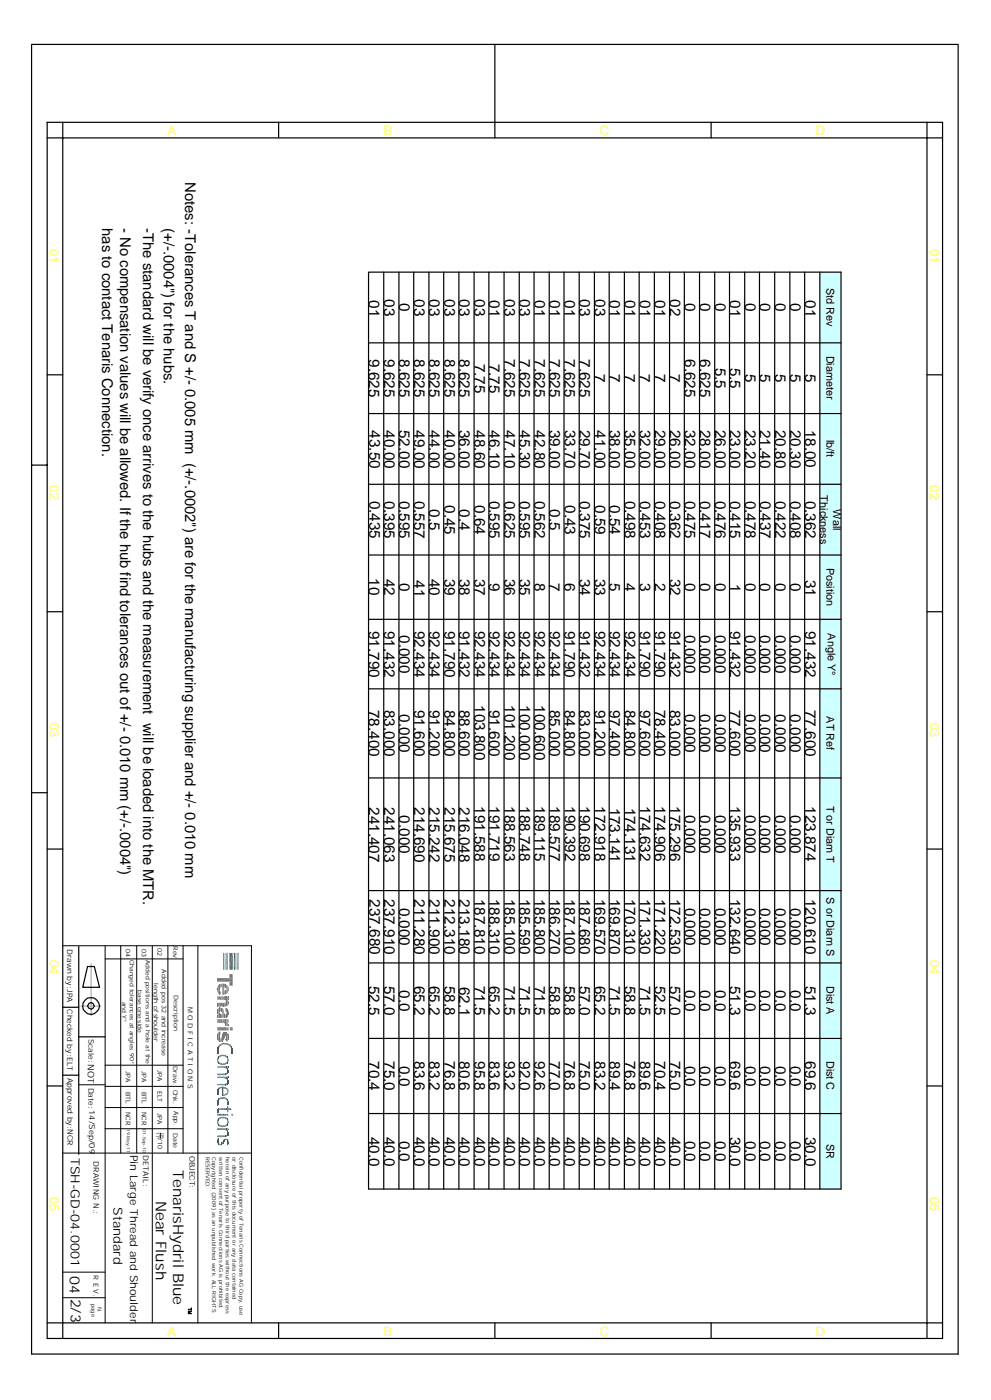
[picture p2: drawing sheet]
<svg xmlns="http://www.w3.org/2000/svg" width="210mm" height="297mm" viewBox="0 0 210 297" stroke-linecap="round" stroke-linejoin="round" font-family="sans-serif">
<defs><g id="words">
<g font-size="3.2">
<text x="78.1" y="63.6" transform="rotate(90 78.1 63.6)">01</text>
<text x="81.4" y="63.4" transform="rotate(90 81.4 63.4)">03</text>
<text x="84.6" y="64.3" transform="rotate(90 84.6 64.3)">0</text>
<text x="87.7" y="63.4" transform="rotate(90 87.7 63.4)">03</text>
<text x="90.9" y="63.4" transform="rotate(90 90.9 63.4)">03</text>
<text x="94.1" y="63.4" transform="rotate(90 94.1 63.4)">03</text>
<text x="97.3" y="63.4" transform="rotate(90 97.3 63.4)">03</text>
<text x="100.5" y="63.4" transform="rotate(90 100.5 63.4)">03</text>
<text x="103.6" y="63.6" transform="rotate(90 103.6 63.6)">01</text>
<text x="106.8" y="63.4" transform="rotate(90 106.8 63.4)">03</text>
<text x="110.1" y="63.4" transform="rotate(90 110.1 63.4)">03</text>
<text x="113.2" y="63.6" transform="rotate(90 113.2 63.6)">01</text>
<text x="116.4" y="63.6" transform="rotate(90 116.4 63.6)">01</text>
<text x="119.5" y="63.6" transform="rotate(90 119.5 63.6)">01</text>
<text x="122.8" y="63.4" transform="rotate(90 122.8 63.4)">03</text>
<text x="126" y="63.4" transform="rotate(90 126 63.4)">03</text>
<text x="129.1" y="63.6" transform="rotate(90 129.1 63.6)">01</text>
<text x="132.3" y="63.6" transform="rotate(90 132.3 63.6)">01</text>
<text x="135.6" y="63.6" transform="rotate(90 135.6 63.6)">01</text>
<text x="138.7" y="63.6" transform="rotate(90 138.7 63.6)">01</text>
<text x="141.9" y="63.4" transform="rotate(90 141.9 63.4)">02</text>
<text x="145" y="64.3" transform="rotate(90 145 64.3)">0</text>
<text x="148.3" y="64.3" transform="rotate(90 148.3 64.3)">0</text>
<text x="151.5" y="64.3" transform="rotate(90 151.5 64.3)">0</text>
<text x="154.6" y="63.6" transform="rotate(90 154.6 63.6)">01</text>
<text x="157.8" y="64.3" transform="rotate(90 157.8 64.3)">0</text>
<text x="161" y="64.3" transform="rotate(90 161 64.3)">0</text>
<text x="164.2" y="64.3" transform="rotate(90 164.2 64.3)">0</text>
<text x="167.4" y="64.3" transform="rotate(90 167.4 64.3)">0</text>
<text x="170.5" y="63.6" transform="rotate(90 170.5 63.6)">01</text>
<text x="78.1" y="76.1" transform="rotate(90 78.1 76.1)">9.625</text>
<text x="81.4" y="76.1" transform="rotate(90 81.4 76.1)">9.625</text>
<text x="84.6" y="76.1" transform="rotate(90 84.6 76.1)">8.625</text>
<text x="87.7" y="76.1" transform="rotate(90 87.7 76.1)">8.625</text>
<text x="90.9" y="76.1" transform="rotate(90 90.9 76.1)">8.625</text>
<text x="94.1" y="76.1" transform="rotate(90 94.1 76.1)">8.625</text>
<text x="97.3" y="76.1" transform="rotate(90 97.3 76.1)">8.625</text>
<text x="100.5" y="77.1" transform="rotate(90 100.5 77.1)">7.75</text>
<text x="103.6" y="77.1" transform="rotate(90 103.6 77.1)">7.75</text>
<text x="106.8" y="76.1" transform="rotate(90 106.8 76.1)">7.625</text>
<text x="110.1" y="76.1" transform="rotate(90 110.1 76.1)">7.625</text>
<text x="113.2" y="76.1" transform="rotate(90 113.2 76.1)">7.625</text>
<text x="116.4" y="76.1" transform="rotate(90 116.4 76.1)">7.625</text>
<text x="119.5" y="76.1" transform="rotate(90 119.5 76.1)">7.625</text>
<text x="122.8" y="76.1" transform="rotate(90 122.8 76.1)">7.625</text>
<text x="145" y="76.1" transform="rotate(90 145 76.1)">6.625</text>
<text x="148.3" y="76.1" transform="rotate(90 148.3 76.1)">6.625</text>
<text x="151.5" y="77.9" transform="rotate(90 151.5 77.9)">5.5</text>
<text x="154.6" y="77.9" transform="rotate(90 154.6 77.9)">5.5</text>
<text x="125.9" y="79.3" transform="rotate(90 125.9 79.3)">7</text>
<text x="129.1" y="79.3" transform="rotate(90 129.1 79.3)">7</text>
<text x="132.2" y="79.3" transform="rotate(90 132.2 79.3)">7</text>
<text x="135.5" y="79.3" transform="rotate(90 135.5 79.3)">7</text>
<text x="138.7" y="79.3" transform="rotate(90 138.7 79.3)">7</text>
<text x="141.8" y="79.3" transform="rotate(90 141.8 79.3)">7</text>
<text x="157.8" y="79.3" transform="rotate(90 157.8 79.3)">5</text>
<text x="161" y="79.3" transform="rotate(90 161 79.3)">5</text>
<text x="164.2" y="79.3" transform="rotate(90 164.2 79.3)">5</text>
<text x="167.4" y="79.3" transform="rotate(90 167.4 79.3)">5</text>
<text x="170.5" y="79.3" transform="rotate(90 170.5 79.3)">5</text>
<text x="78.2" y="91.2" transform="rotate(90 78.2 91.2)">43.50</text>
<text x="81.4" y="91.2" transform="rotate(90 81.4 91.2)">40.00</text>
<text x="84.6" y="91.1" transform="rotate(90 84.6 91.1)">52.00</text>
<text x="87.7" y="91.2" transform="rotate(90 87.7 91.2)">49.00</text>
<text x="90.9" y="91.2" transform="rotate(90 90.9 91.2)">44.00</text>
<text x="94.1" y="91.2" transform="rotate(90 94.1 91.2)">40.00</text>
<text x="97.3" y="91.1" transform="rotate(90 97.3 91.1)">36.00</text>
<text x="100.5" y="91.2" transform="rotate(90 100.5 91.2)">48.60</text>
<text x="103.6" y="91.2" transform="rotate(90 103.6 91.2)">46.10</text>
<text x="106.8" y="91.2" transform="rotate(90 106.8 91.2)">47.10</text>
<text x="110.1" y="91.2" transform="rotate(90 110.1 91.2)">45.30</text>
<text x="113.2" y="91.2" transform="rotate(90 113.2 91.2)">42.80</text>
<text x="116.4" y="91.1" transform="rotate(90 116.4 91.1)">39.00</text>
<text x="119.6" y="91.1" transform="rotate(90 119.6 91.1)">33.70</text>
<text x="122.8" y="91.1" transform="rotate(90 122.8 91.1)">29.70</text>
<text x="126" y="91.2" transform="rotate(90 126 91.2)">41.00</text>
<text x="129.1" y="91.1" transform="rotate(90 129.1 91.1)">38.00</text>
<text x="132.3" y="91.1" transform="rotate(90 132.3 91.1)">35.00</text>
<text x="135.6" y="91.1" transform="rotate(90 135.6 91.1)">32.00</text>
<text x="138.7" y="91.1" transform="rotate(90 138.7 91.1)">29.00</text>
<text x="141.9" y="91.1" transform="rotate(90 141.9 91.1)">26.00</text>
<text x="145" y="91.1" transform="rotate(90 145 91.1)">32.00</text>
<text x="148.3" y="91.1" transform="rotate(90 148.3 91.1)">28.00</text>
<text x="151.5" y="91.1" transform="rotate(90 151.5 91.1)">26.00</text>
<text x="154.6" y="91.1" transform="rotate(90 154.6 91.1)">23.00</text>
<text x="157.8" y="91.1" transform="rotate(90 157.8 91.1)">23.20</text>
<text x="161" y="91.1" transform="rotate(90 161 91.1)">21.40</text>
<text x="164.2" y="91.1" transform="rotate(90 164.2 91.1)">20.80</text>
<text x="167.4" y="91.1" transform="rotate(90 167.4 91.1)">20.30</text>
<text x="170.5" y="91" transform="rotate(90 170.5 91)">18.00</text>
<text x="78.2" y="106.1" transform="rotate(90 78.2 106.1)">0.435</text>
<text x="81.4" y="106.1" transform="rotate(90 81.4 106.1)">0.395</text>
<text x="84.6" y="106.1" transform="rotate(90 84.6 106.1)">0.595</text>
<text x="87.7" y="106.1" transform="rotate(90 87.7 106.1)">0.557</text>
<text x="90.9" y="107.9" transform="rotate(90 90.9 107.9)">0.5</text>
<text x="94.1" y="107" transform="rotate(90 94.1 107)">0.45</text>
<text x="97.3" y="107.9" transform="rotate(90 97.3 107.9)">0.4</text>
<text x="100.5" y="107" transform="rotate(90 100.5 107)">0.64</text>
<text x="103.6" y="106.1" transform="rotate(90 103.6 106.1)">0.595</text>
<text x="106.8" y="106.1" transform="rotate(90 106.8 106.1)">0.625</text>
<text x="110.1" y="106.1" transform="rotate(90 110.1 106.1)">0.595</text>
<text x="113.2" y="106.1" transform="rotate(90 113.2 106.1)">0.562</text>
<text x="116.4" y="107.9" transform="rotate(90 116.4 107.9)">0.5</text>
<text x="119.6" y="107" transform="rotate(90 119.6 107)">0.43</text>
<text x="122.8" y="106.1" transform="rotate(90 122.8 106.1)">0.375</text>
<text x="126" y="107" transform="rotate(90 126 107)">0.59</text>
<text x="129.1" y="107" transform="rotate(90 129.1 107)">0.54</text>
<text x="132.3" y="106.1" transform="rotate(90 132.3 106.1)">0.498</text>
<text x="135.6" y="106.1" transform="rotate(90 135.6 106.1)">0.453</text>
<text x="138.7" y="106.1" transform="rotate(90 138.7 106.1)">0.408</text>
<text x="141.9" y="106.1" transform="rotate(90 141.9 106.1)">0.362</text>
<text x="145" y="106.1" transform="rotate(90 145 106.1)">0.475</text>
<text x="148.3" y="106.1" transform="rotate(90 148.3 106.1)">0.417</text>
<text x="151.5" y="106.1" transform="rotate(90 151.5 106.1)">0.476</text>
<text x="154.6" y="106.1" transform="rotate(90 154.6 106.1)">0.415</text>
<text x="157.8" y="106.1" transform="rotate(90 157.8 106.1)">0.478</text>
<text x="161" y="106.1" transform="rotate(90 161 106.1)">0.437</text>
<text x="164.2" y="106.1" transform="rotate(90 164.2 106.1)">0.422</text>
<text x="167.4" y="106.1" transform="rotate(90 167.4 106.1)">0.408</text>
<text x="170.5" y="106.1" transform="rotate(90 170.5 106.1)">0.362</text>
<text x="78.1" y="122.5" transform="rotate(90 78.1 122.5)">10</text>
<text x="81.4" y="122.7" transform="rotate(90 81.4 122.7)">42</text>
<text x="84.6" y="123.5" transform="rotate(90 84.6 123.5)">0</text>
<text x="87.7" y="123" transform="rotate(90 87.7 123)">41</text>
<text x="90.9" y="122.7" transform="rotate(90 90.9 122.7)">40</text>
<text x="94.1" y="122.7" transform="rotate(90 94.1 122.7)">39</text>
<text x="97.3" y="122.7" transform="rotate(90 97.3 122.7)">38</text>
<text x="100.5" y="122.7" transform="rotate(90 100.5 122.7)">37</text>
<text x="103.6" y="123.5" transform="rotate(90 103.6 123.5)">9</text>
<text x="106.8" y="122.7" transform="rotate(90 106.8 122.7)">36</text>
<text x="110.1" y="122.7" transform="rotate(90 110.1 122.7)">35</text>
<text x="113.2" y="123.5" transform="rotate(90 113.2 123.5)">8</text>
<text x="116.3" y="123.5" transform="rotate(90 116.3 123.5)">7</text>
<text x="119.5" y="123.5" transform="rotate(90 119.5 123.5)">6</text>
<text x="122.8" y="122.7" transform="rotate(90 122.8 122.7)">34</text>
<text x="126" y="122.7" transform="rotate(90 126 122.7)">33</text>
<text x="129.1" y="123.5" transform="rotate(90 129.1 123.5)">5</text>
<text x="132.2" y="123.6" transform="rotate(90 132.2 123.6)">4</text>
<text x="135.6" y="123.5" transform="rotate(90 135.6 123.5)">3</text>
<text x="138.7" y="123.6" transform="rotate(90 138.7 123.6)">2</text>
<text x="141.9" y="122.7" transform="rotate(90 141.9 122.7)">32</text>
<text x="145" y="123.5" transform="rotate(90 145 123.5)">0</text>
<text x="148.3" y="123.5" transform="rotate(90 148.3 123.5)">0</text>
<text x="151.5" y="123.5" transform="rotate(90 151.5 123.5)">0</text>
<text x="154.6" y="123.7" transform="rotate(90 154.6 123.7)">1</text>
<text x="157.8" y="123.5" transform="rotate(90 157.8 123.5)">0</text>
<text x="161" y="123.5" transform="rotate(90 161 123.5)">0</text>
<text x="164.2" y="123.5" transform="rotate(90 164.2 123.5)">0</text>
<text x="167.4" y="123.5" transform="rotate(90 167.4 123.5)">0</text>
<text x="170.5" y="122.9" transform="rotate(90 170.5 122.9)">31</text>
<text x="78.1" y="133.7" transform="rotate(90 78.1 133.7)">91.790</text>
<text x="81.4" y="133.7" transform="rotate(90 81.4 133.7)">91.432</text>
<text x="84.6" y="134.6" transform="rotate(90 84.6 134.6)">0.000</text>
<text x="87.7" y="133.7" transform="rotate(90 87.7 133.7)">92.434</text>
<text x="90.9" y="133.7" transform="rotate(90 90.9 133.7)">92.434</text>
<text x="94.1" y="133.7" transform="rotate(90 94.1 133.7)">91.790</text>
<text x="97.3" y="133.7" transform="rotate(90 97.3 133.7)">91.432</text>
<text x="100.5" y="133.7" transform="rotate(90 100.5 133.7)">92.434</text>
<text x="103.6" y="133.7" transform="rotate(90 103.6 133.7)">92.434</text>
<text x="106.8" y="133.7" transform="rotate(90 106.8 133.7)">92.434</text>
<text x="110.1" y="133.7" transform="rotate(90 110.1 133.7)">92.434</text>
<text x="113.2" y="133.7" transform="rotate(90 113.2 133.7)">92.434</text>
<text x="116.4" y="133.7" transform="rotate(90 116.4 133.7)">92.434</text>
<text x="119.5" y="133.7" transform="rotate(90 119.5 133.7)">91.790</text>
<text x="122.8" y="133.7" transform="rotate(90 122.8 133.7)">91.432</text>
<text x="126" y="133.7" transform="rotate(90 126 133.7)">92.434</text>
<text x="129.1" y="133.7" transform="rotate(90 129.1 133.7)">92.434</text>
<text x="132.3" y="133.7" transform="rotate(90 132.3 133.7)">92.434</text>
<text x="135.6" y="133.7" transform="rotate(90 135.6 133.7)">91.790</text>
<text x="138.7" y="133.7" transform="rotate(90 138.7 133.7)">91.790</text>
<text x="141.9" y="133.7" transform="rotate(90 141.9 133.7)">91.432</text>
<text x="145" y="134.6" transform="rotate(90 145 134.6)">0.000</text>
<text x="148.3" y="134.6" transform="rotate(90 148.3 134.6)">0.000</text>
<text x="151.5" y="134.6" transform="rotate(90 151.5 134.6)">0.000</text>
<text x="154.6" y="133.7" transform="rotate(90 154.6 133.7)">91.432</text>
<text x="157.8" y="134.6" transform="rotate(90 157.8 134.6)">0.000</text>
<text x="161" y="134.6" transform="rotate(90 161 134.6)">0.000</text>
<text x="164.2" y="134.6" transform="rotate(90 164.2 134.6)">0.000</text>
<text x="167.4" y="134.6" transform="rotate(90 167.4 134.6)">0.000</text>
<text x="170.5" y="133.7" transform="rotate(90 170.5 133.7)">91.432</text>
<text x="100.5" y="149.5" transform="rotate(90 100.5 149.5)">103.800</text>
<text x="106.8" y="149.5" transform="rotate(90 106.8 149.5)">101.200</text>
<text x="110.1" y="149.5" transform="rotate(90 110.1 149.5)">100.000</text>
<text x="113.2" y="149.5" transform="rotate(90 113.2 149.5)">100.600</text>
<text x="78.1" y="150.5" transform="rotate(90 78.1 150.5)">78.400</text>
<text x="81.4" y="150.5" transform="rotate(90 81.4 150.5)">83.000</text>
<text x="84.6" y="151.4" transform="rotate(90 84.6 151.4)">0.000</text>
<text x="87.7" y="150.5" transform="rotate(90 87.7 150.5)">91.600</text>
<text x="90.9" y="150.5" transform="rotate(90 90.9 150.5)">91.200</text>
<text x="94.1" y="150.5" transform="rotate(90 94.1 150.5)">84.800</text>
<text x="97.3" y="150.5" transform="rotate(90 97.3 150.5)">88.600</text>
<text x="103.6" y="150.5" transform="rotate(90 103.6 150.5)">91.600</text>
<text x="116.4" y="150.5" transform="rotate(90 116.4 150.5)">85.000</text>
<text x="119.5" y="150.5" transform="rotate(90 119.5 150.5)">84.800</text>
<text x="122.8" y="150.5" transform="rotate(90 122.8 150.5)">83.000</text>
<text x="126" y="150.5" transform="rotate(90 126 150.5)">91.200</text>
<text x="129.1" y="150.5" transform="rotate(90 129.1 150.5)">97.400</text>
<text x="132.3" y="150.5" transform="rotate(90 132.3 150.5)">84.800</text>
<text x="135.6" y="150.5" transform="rotate(90 135.6 150.5)">97.600</text>
<text x="138.7" y="150.5" transform="rotate(90 138.7 150.5)">78.400</text>
<text x="141.9" y="150.5" transform="rotate(90 141.9 150.5)">83.000</text>
<text x="145" y="151.4" transform="rotate(90 145 151.4)">0.000</text>
<text x="148.3" y="151.4" transform="rotate(90 148.3 151.4)">0.000</text>
<text x="151.5" y="151.4" transform="rotate(90 151.5 151.4)">0.000</text>
<text x="154.6" y="150.5" transform="rotate(90 154.6 150.5)">77.600</text>
<text x="157.8" y="151.4" transform="rotate(90 157.8 151.4)">0.000</text>
<text x="161" y="151.4" transform="rotate(90 161 151.4)">0.000</text>
<text x="164.2" y="151.4" transform="rotate(90 164.2 151.4)">0.000</text>
<text x="167.4" y="151.4" transform="rotate(90 167.4 151.4)">0.000</text>
<text x="170.5" y="150.5" transform="rotate(90 170.5 150.5)">77.600</text>
<text x="78.1" y="171" transform="rotate(90 78.1 171)">241.407</text>
<text x="81.4" y="171" transform="rotate(90 81.4 171)">241.063</text>
<text x="84.6" y="172.8" transform="rotate(90 84.6 172.8)">0.000</text>
<text x="87.7" y="171" transform="rotate(90 87.7 171)">214.690</text>
<text x="90.9" y="171" transform="rotate(90 90.9 171)">215.242</text>
<text x="94.1" y="171" transform="rotate(90 94.1 171)">215.675</text>
<text x="97.3" y="171" transform="rotate(90 97.3 171)">216.048</text>
<text x="100.5" y="170.9" transform="rotate(90 100.5 170.9)">191.588</text>
<text x="103.6" y="170.9" transform="rotate(90 103.6 170.9)">191.719</text>
<text x="106.8" y="170.9" transform="rotate(90 106.8 170.9)">188.563</text>
<text x="110.1" y="170.9" transform="rotate(90 110.1 170.9)">188.748</text>
<text x="113.2" y="170.9" transform="rotate(90 113.2 170.9)">189.115</text>
<text x="116.4" y="170.9" transform="rotate(90 116.4 170.9)">189.577</text>
<text x="119.6" y="170.9" transform="rotate(90 119.6 170.9)">190.392</text>
<text x="122.8" y="170.9" transform="rotate(90 122.8 170.9)">190.698</text>
<text x="126" y="170.9" transform="rotate(90 126 170.9)">172.918</text>
<text x="129.1" y="171.1" transform="rotate(90 129.1 171.1)">173.141</text>
<text x="132.3" y="171.1" transform="rotate(90 132.3 171.1)">174.131</text>
<text x="135.6" y="170.9" transform="rotate(90 135.6 170.9)">174.632</text>
<text x="138.7" y="170.9" transform="rotate(90 138.7 170.9)">174.906</text>
<text x="141.9" y="170.9" transform="rotate(90 141.9 170.9)">175.296</text>
<text x="145" y="172.8" transform="rotate(90 145 172.8)">0.000</text>
<text x="148.3" y="172.8" transform="rotate(90 148.3 172.8)">0.000</text>
<text x="151.5" y="172.8" transform="rotate(90 151.5 172.8)">0.000</text>
<text x="154.6" y="170.9" transform="rotate(90 154.6 170.9)">135.933</text>
<text x="157.8" y="172.8" transform="rotate(90 157.8 172.8)">0.000</text>
<text x="161" y="172.8" transform="rotate(90 161 172.8)">0.000</text>
<text x="164.2" y="172.8" transform="rotate(90 164.2 172.8)">0.000</text>
<text x="167.4" y="172.8" transform="rotate(90 167.4 172.8)">0.000</text>
<text x="170.5" y="170.9" transform="rotate(90 170.5 170.9)">123.874</text>
<text x="78.2" y="190.6" transform="rotate(90 78.2 190.6)">237.680</text>
<text x="81.4" y="190.6" transform="rotate(90 81.4 190.6)">237.910</text>
<text x="87.7" y="190.6" transform="rotate(90 87.7 190.6)">211.280</text>
<text x="90.9" y="190.6" transform="rotate(90 90.9 190.6)">211.900</text>
<text x="94.1" y="190.6" transform="rotate(90 94.1 190.6)">212.310</text>
<text x="97.3" y="190.6" transform="rotate(90 97.3 190.6)">213.180</text>
<text x="100.5" y="190.5" transform="rotate(90 100.5 190.5)">187.810</text>
<text x="103.6" y="190.5" transform="rotate(90 103.6 190.5)">188.310</text>
<text x="106.8" y="190.5" transform="rotate(90 106.8 190.5)">185.100</text>
<text x="110.1" y="190.5" transform="rotate(90 110.1 190.5)">185.590</text>
<text x="113.2" y="190.5" transform="rotate(90 113.2 190.5)">185.800</text>
<text x="116.4" y="190.5" transform="rotate(90 116.4 190.5)">186.270</text>
<text x="119.5" y="190.5" transform="rotate(90 119.5 190.5)">187.100</text>
<text x="122.8" y="190.5" transform="rotate(90 122.8 190.5)">187.680</text>
<text x="126" y="190.5" transform="rotate(90 126 190.5)">169.570</text>
<text x="129.1" y="190.5" transform="rotate(90 129.1 190.5)">169.870</text>
<text x="132.3" y="190.5" transform="rotate(90 132.3 190.5)">170.310</text>
<text x="135.6" y="190.5" transform="rotate(90 135.6 190.5)">171.330</text>
<text x="138.7" y="190.5" transform="rotate(90 138.7 190.5)">171.220</text>
<text x="141.9" y="190.5" transform="rotate(90 141.9 190.5)">172.530</text>
<text x="154.6" y="190.5" transform="rotate(90 154.6 190.5)">132.640</text>
<text x="170.5" y="190.5" transform="rotate(90 170.5 190.5)">120.610</text>
<text x="84.6" y="192.4" transform="rotate(90 84.6 192.4)">0.000</text>
<text x="145" y="192.4" transform="rotate(90 145 192.4)">0.000</text>
<text x="148.3" y="192.4" transform="rotate(90 148.3 192.4)">0.000</text>
<text x="151.5" y="192.4" transform="rotate(90 151.5 192.4)">0.000</text>
<text x="157.8" y="192.4" transform="rotate(90 157.8 192.4)">0.000</text>
<text x="161" y="192.4" transform="rotate(90 161 192.4)">0.000</text>
<text x="164.2" y="192.4" transform="rotate(90 164.2 192.4)">0.000</text>
<text x="167.4" y="192.4" transform="rotate(90 167.4 192.4)">0.000</text>
<text x="78.1" y="208.9" transform="rotate(90 78.1 208.9)">52.5</text>
<text x="81.4" y="208.9" transform="rotate(90 81.4 208.9)">57.0</text>
<text x="84.6" y="209.8" transform="rotate(90 84.6 209.8)">0.0</text>
<text x="87.7" y="208.9" transform="rotate(90 87.7 208.9)">65.2</text>
<text x="90.9" y="208.9" transform="rotate(90 90.9 208.9)">65.2</text>
<text x="94.1" y="208.9" transform="rotate(90 94.1 208.9)">58.8</text>
<text x="97.3" y="209.1" transform="rotate(90 97.3 209.1)">62.1</text>
<text x="100.5" y="208.9" transform="rotate(90 100.5 208.9)">71.5</text>
<text x="103.6" y="208.9" transform="rotate(90 103.6 208.9)">65.2</text>
<text x="106.8" y="208.9" transform="rotate(90 106.8 208.9)">71.5</text>
<text x="110.1" y="208.9" transform="rotate(90 110.1 208.9)">71.5</text>
<text x="113.2" y="208.9" transform="rotate(90 113.2 208.9)">71.5</text>
<text x="116.4" y="208.9" transform="rotate(90 116.4 208.9)">58.8</text>
<text x="119.5" y="208.9" transform="rotate(90 119.5 208.9)">58.8</text>
<text x="122.8" y="208.9" transform="rotate(90 122.8 208.9)">57.0</text>
<text x="126" y="208.9" transform="rotate(90 126 208.9)">65.2</text>
<text x="129.1" y="208.9" transform="rotate(90 129.1 208.9)">71.5</text>
<text x="132.3" y="208.9" transform="rotate(90 132.3 208.9)">58.8</text>
<text x="135.6" y="208.9" transform="rotate(90 135.6 208.9)">71.5</text>
<text x="138.7" y="208.9" transform="rotate(90 138.7 208.9)">52.5</text>
<text x="141.9" y="208.9" transform="rotate(90 141.9 208.9)">57.0</text>
<text x="145" y="209.8" transform="rotate(90 145 209.8)">0.0</text>
<text x="148.3" y="209.8" transform="rotate(90 148.3 209.8)">0.0</text>
<text x="151.5" y="209.8" transform="rotate(90 151.5 209.8)">0.0</text>
<text x="154.6" y="208.9" transform="rotate(90 154.6 208.9)">51.3</text>
<text x="157.8" y="209.8" transform="rotate(90 157.8 209.8)">0.0</text>
<text x="161" y="209.8" transform="rotate(90 161 209.8)">0.0</text>
<text x="164.2" y="209.8" transform="rotate(90 164.2 209.8)">0.0</text>
<text x="167.4" y="209.8" transform="rotate(90 167.4 209.8)">0.0</text>
<text x="170.5" y="208.9" transform="rotate(90 170.5 208.9)">51.3</text>
<text x="78.1" y="224.9" transform="rotate(90 78.1 224.9)">70.4</text>
<text x="81.4" y="224.9" transform="rotate(90 81.4 224.9)">75.0</text>
<text x="84.6" y="225.8" transform="rotate(90 84.6 225.8)">0.0</text>
<text x="87.7" y="224.9" transform="rotate(90 87.7 224.9)">83.6</text>
<text x="90.9" y="224.9" transform="rotate(90 90.9 224.9)">83.2</text>
<text x="94.1" y="224.9" transform="rotate(90 94.1 224.9)">76.8</text>
<text x="97.3" y="224.9" transform="rotate(90 97.3 224.9)">80.6</text>
<text x="100.5" y="224.9" transform="rotate(90 100.5 224.9)">95.8</text>
<text x="103.6" y="224.9" transform="rotate(90 103.6 224.9)">83.6</text>
<text x="106.8" y="224.9" transform="rotate(90 106.8 224.9)">93.2</text>
<text x="110.1" y="224.9" transform="rotate(90 110.1 224.9)">92.0</text>
<text x="113.2" y="224.9" transform="rotate(90 113.2 224.9)">92.6</text>
<text x="116.4" y="224.9" transform="rotate(90 116.4 224.9)">77.0</text>
<text x="119.5" y="224.9" transform="rotate(90 119.5 224.9)">76.8</text>
<text x="122.8" y="224.9" transform="rotate(90 122.8 224.9)">75.0</text>
<text x="126" y="224.9" transform="rotate(90 126 224.9)">83.2</text>
<text x="129.1" y="224.9" transform="rotate(90 129.1 224.9)">89.4</text>
<text x="132.3" y="224.9" transform="rotate(90 132.3 224.9)">76.8</text>
<text x="135.6" y="224.9" transform="rotate(90 135.6 224.9)">89.6</text>
<text x="138.7" y="224.9" transform="rotate(90 138.7 224.9)">70.4</text>
<text x="141.9" y="224.9" transform="rotate(90 141.9 224.9)">75.0</text>
<text x="145" y="225.8" transform="rotate(90 145 225.8)">0.0</text>
<text x="148.3" y="225.8" transform="rotate(90 148.3 225.8)">0.0</text>
<text x="151.5" y="225.8" transform="rotate(90 151.5 225.8)">0.0</text>
<text x="154.6" y="224.9" transform="rotate(90 154.6 224.9)">69.6</text>
<text x="157.8" y="225.8" transform="rotate(90 157.8 225.8)">0.0</text>
<text x="161" y="225.8" transform="rotate(90 161 225.8)">0.0</text>
<text x="164.2" y="225.8" transform="rotate(90 164.2 225.8)">0.0</text>
<text x="167.4" y="225.8" transform="rotate(90 167.4 225.8)">0.0</text>
<text x="170.5" y="224.9" transform="rotate(90 170.5 224.9)">69.6</text>
<text x="78.1" y="240.9" transform="rotate(90 78.1 240.9)">40.0</text>
<text x="81.4" y="240.9" transform="rotate(90 81.4 240.9)">40.0</text>
<text x="84.6" y="241.7" transform="rotate(90 84.6 241.7)">0.0</text>
<text x="87.7" y="240.9" transform="rotate(90 87.7 240.9)">40.0</text>
<text x="90.9" y="240.9" transform="rotate(90 90.9 240.9)">40.0</text>
<text x="94.1" y="240.9" transform="rotate(90 94.1 240.9)">40.0</text>
<text x="97.3" y="240.9" transform="rotate(90 97.3 240.9)">40.0</text>
<text x="100.5" y="240.9" transform="rotate(90 100.5 240.9)">40.0</text>
<text x="103.6" y="240.9" transform="rotate(90 103.6 240.9)">40.0</text>
<text x="106.8" y="240.9" transform="rotate(90 106.8 240.9)">40.0</text>
<text x="110.1" y="240.9" transform="rotate(90 110.1 240.9)">40.0</text>
<text x="113.2" y="240.9" transform="rotate(90 113.2 240.9)">40.0</text>
<text x="116.4" y="240.9" transform="rotate(90 116.4 240.9)">40.0</text>
<text x="119.5" y="240.9" transform="rotate(90 119.5 240.9)">40.0</text>
<text x="122.8" y="240.9" transform="rotate(90 122.8 240.9)">40.0</text>
<text x="126" y="240.9" transform="rotate(90 126 240.9)">40.0</text>
<text x="129.1" y="240.9" transform="rotate(90 129.1 240.9)">40.0</text>
<text x="132.3" y="240.9" transform="rotate(90 132.3 240.9)">40.0</text>
<text x="135.6" y="240.9" transform="rotate(90 135.6 240.9)">40.0</text>
<text x="138.7" y="240.9" transform="rotate(90 138.7 240.9)">40.0</text>
<text x="141.9" y="240.9" transform="rotate(90 141.9 240.9)">40.0</text>
<text x="145" y="241.7" transform="rotate(90 145 241.7)">0.0</text>
<text x="148.3" y="241.7" transform="rotate(90 148.3 241.7)">0.0</text>
<text x="151.5" y="241.7" transform="rotate(90 151.5 241.7)">0.0</text>
<text x="154.6" y="240.9" transform="rotate(90 154.6 240.9)">30.0</text>
<text x="157.8" y="241.7" transform="rotate(90 157.8 241.7)">0.0</text>
<text x="161" y="241.7" transform="rotate(90 161 241.7)">0.0</text>
<text x="164.2" y="241.7" transform="rotate(90 164.2 241.7)">0.0</text>
<text x="167.4" y="241.7" transform="rotate(90 167.4 241.7)">0.0</text>
<text x="170.5" y="240.9" transform="rotate(90 170.5 240.9)">30.0</text>
</g>
<g font-size="3.1">
<text x="39.2" y="38.6" transform="rotate(90 39.2 38.6)">Notes: -Tolerances T and S +/- 0.005 mm (+/-.0002&quot;) are for the manufacturing supplier and +/- 0.010 mm</text>
<text x="21.7" y="48.4" transform="rotate(90 21.7 48.4)">has to contact Tenaris Connection.</text>
<text x="25.5" y="48.4" transform="rotate(90 25.5 48.4)">- No compensation values will be allowed. If the hub find tolerances out of +/- 0.010 mm (+/-.0004&quot;)</text>
<text x="30.3" y="48.4" transform="rotate(90 30.3 48.4)">-The standard will be verify once arrives to the hubs and the measurement will be loaded into the MTR.</text>
<text x="34.7" y="48.4" transform="rotate(90 34.7 48.4)">(+/-.0004&quot;) for the hubs.</text>
<text x="36.7" y="247.9" transform="rotate(90 36.7 247.9)">TenarisHydril Blue</text>
<text x="33" y="254.4" transform="rotate(90 33 254.4)">Near Flush</text>
</g>
<g font-size="3">
<text x="14.8" y="270.4" transform="rotate(90 14.8 270.4)">04</text>
<text x="15" y="275.2" transform="rotate(90 15 275.2)">2/3</text>
</g>
<g font-size="2.7" fill="#ff0">
<text x="35.5" y="28.5">A</text>
<text x="81.3" y="28.5">B</text>
<text x="127.1" y="28.5">C</text>
<text x="172.8" y="28.5">D</text>
<text x="10.6" y="52.7" transform="rotate(90 10.6 52.7)">01</text>
<text x="197" y="52.7" transform="rotate(90 197 52.7)">01</text>
<text x="10.6" y="102.9" transform="rotate(90 10.6 102.9)">02</text>
<text x="197" y="102.9" transform="rotate(90 197 102.9)">02</text>
<text x="10.6" y="153.2" transform="rotate(90 10.6 153.2)">03</text>
<text x="197" y="153.2" transform="rotate(90 197 153.2)">03</text>
<text x="10.6" y="203.4" transform="rotate(90 10.6 203.4)">04</text>
<text x="197" y="203.4" transform="rotate(90 197 203.4)">04</text>
<text x="10.6" y="253.6" transform="rotate(90 10.6 253.6)">05</text>
<text x="197" y="253.6" transform="rotate(90 197 253.6)">05</text>
<text x="35.5" y="283.1">A</text>
<text x="81.3" y="283.1">B</text>
<text x="127.1" y="283.1">C</text>
<text x="172.8" y="283.1">D</text>
</g>
<g font-size="2.7">
<text x="15" y="245.4" transform="rotate(90 15 245.4)">TSH-GD-04.0001</text>
<text x="24" y="255.8" transform="rotate(90 24 255.8)">Standard</text>
</g>
<g font-size="2.3">
<text x="175.1" y="61.1" transform="rotate(90 175.1 61.1)">Std Rev</text>
<text x="175.1" y="75.4" transform="rotate(90 175.1 75.4)">Diameter</text>
<text x="175.1" y="93.2" transform="rotate(90 175.1 93.2)">lb/ft</text>
<text x="173.7" y="105" transform="rotate(90 173.7 105)">Thickness</text>
<text x="176.4" y="108" transform="rotate(90 176.4 108)">Wall</text>
<text x="175.1" y="120.3" transform="rotate(90 175.1 120.3)">Position</text>
<text x="175.3" y="134.2" transform="rotate(90 175.3 134.2)">Angle Y°</text>
<text x="175.1" y="151.8" transform="rotate(90 175.1 151.8)">AT Ref</text>
<text x="175.1" y="170.7" transform="rotate(90 175.1 170.7)">T or Diam T</text>
<text x="175.1" y="190.2" transform="rotate(90 175.1 190.2)">S or Diam S</text>
<text x="175.1" y="208.9" transform="rotate(90 175.1 208.9)">Dist A</text>
<text x="175.1" y="224.8" transform="rotate(90 175.1 224.8)">Dist C</text>
<text x="27.6" y="244.7" transform="rotate(90 27.6 244.7)">Pin Large Thread and Shoulder</text>
<text x="175.1" y="242.3" transform="rotate(90 175.1 242.3)">SR</text>
</g>
<text font-size="1.9" x="18.6" y="225.5" transform="rotate(90 18.6 225.5)">NOT</text>
<g font-size="1.6">
<text x="14.2" y="201.1" transform="rotate(90 14.2 201.1)">Drawn by:JPA</text>
<text x="14.2" y="213.9" transform="rotate(90 14.2 213.9)">Checked by:ELT</text>
<text x="18.7" y="220.2" transform="rotate(90 18.7 220.2)">Scale:</text>
<text x="14.3" y="228.4" transform="rotate(90 14.3 228.4)">Approved by:NCR</text>
<text x="18.7" y="230.5" transform="rotate(90 18.7 230.5)">Date:14/Sep/09</text>
<text x="30.3" y="244.9" transform="rotate(90 30.3 244.9)">DETAIL:</text>
<text x="40.1" y="245" transform="rotate(90 40.1 245)">OBJECT:</text>
<text x="19.8" y="246.1" transform="rotate(90 19.8 246.1)">DRAWING N.:</text>
</g>
<g font-size="1.5">
<text x="39.8" y="213.4" transform="rotate(90 39.8 213.4)">M O D F I C A T I O N S</text>
<text x="19.8" y="270.3" transform="rotate(90 19.8 270.3)">R E V.</text>
</g>
<g font-size="1.4">
<text x="26.7" y="201.1" transform="rotate(90 26.7 201.1)">04</text>
<text x="30.1" y="201.1" transform="rotate(90 30.1 201.1)">03</text>
<text x="33.4" y="200.9" transform="rotate(90 33.4 200.9)">02</text>
<text x="36.7" y="200.5" transform="rotate(90 36.7 200.5)">Rev</text>
<text x="32.6" y="208.4" transform="rotate(90 32.6 208.4)">length of shoulder</text>
<text x="34.3" y="205.4" transform="rotate(90 34.3 205.4)">Added pos 32 and increase</text>
<text x="36.8" y="210.8" transform="rotate(90 36.8 210.8)">Description</text>
<text x="26.7" y="226.9" transform="rotate(90 26.7 226.9)">JPA</text>
<text x="30.1" y="226.9" transform="rotate(90 30.1 226.9)">JPA</text>
<text x="33.4" y="226.8" transform="rotate(90 33.4 226.8)">JPA</text>
<text x="36.7" y="226" transform="rotate(90 36.7 226)">Draw.</text>
<text x="26.7" y="231.3" transform="rotate(90 26.7 231.3)">BTL</text>
<text x="30.1" y="231.3" transform="rotate(90 30.1 231.3)">BTL</text>
<text x="33.4" y="231.2" transform="rotate(90 33.4 231.2)">ELT</text>
<text x="36.7" y="231" transform="rotate(90 36.7 231)">Chk.</text>
<text x="26.7" y="235.6" transform="rotate(90 26.7 235.6)">NCR</text>
<text x="30.1" y="235.6" transform="rotate(90 30.1 235.6)">NCR</text>
<text x="33.4" y="235.8" transform="rotate(90 33.4 235.8)">JPA</text>
<text x="36.8" y="235.5" transform="rotate(90 36.8 235.5)">App.</text>
<text x="33.4" y="241.2" transform="rotate(90 33.4 241.2)">/10</text>
<text x="36.7" y="240.1" transform="rotate(90 36.7 240.1)">Date</text>
</g>
<g font-size="1.3">
<text x="27.5" y="203.4" transform="rotate(90 27.5 203.4)">Changed tolerances at angles 90°</text>
<text x="30.9" y="203.5" transform="rotate(90 30.9 203.5)">Added positions and a hole at the</text>
<text x="29.2" y="209.9" transform="rotate(90 29.2 209.9)">base one side</text>
<text x="25.9" y="212.3" transform="rotate(90 25.9 212.3)">and Y°</text>
</g>
<g font-size="1.1">
<text x="43.6" y="245.2" transform="rotate(90 43.6 245.2)">RESERVED.</text>
<text x="45" y="245.2" transform="rotate(90 45 245.2)">Copyrighted (2009) as an unpublished work. ALL RIGHTS</text>
<text x="46.4" y="245.3" transform="rotate(90 46.4 245.3)">written consent of Tenaris Connections AG is prohibited.</text>
<text x="47.8" y="245.2" transform="rotate(90 47.8 245.2)">herein of any purpose to third parties without the express</text>
<text x="49.3" y="245.2" transform="rotate(90 49.3 245.2)">or disclosure of this document or any data contained</text>
<text x="50.7" y="245.2" transform="rotate(90 50.7 245.2)">Confidential property of Tenaris Connections AG Copy, use</text>
<text x="19.4" y="276.3" transform="rotate(90 19.4 276.3)">page</text>
<text x="20.7" y="277" transform="rotate(90 20.7 277)">N.</text>
</g>
<g font-size=".9">
<text x="26.8" y="239.2" transform="rotate(90 26.8 239.2)">19-May-11</text>
<text x="30.2" y="239.3" transform="rotate(90 30.2 239.3)">01-Sep-10</text>
<text x="33.1" y="240" transform="rotate(90 33.1 240)">17</text>
<text x="34" y="240" transform="rotate(90 34 240)">05</text>
</g>
</g></defs>
<g fill="none" stroke="#000" stroke-width=".25">
<path d="M6.7 9.4h196.2v277.5h-196.2zM104.8 9.4v19.8M10 25.9h189.6v257.7h-189.6zM13.3 25.9v3.3h-3.3M13.3 29.2h183v251.1h-183zM59 25.9v3.3M150.6 25.9v3.3M196.3 25.9v3.3h3.3M10 79.4h3.3M196.3 79.4h3.3M6.7 98.6h3.3M10 129.6h3.3"/>
<path d="M196.3 129.6h3.3M6.7 168h3.3M10 179.9h3.3M196.3 179.9h3.3M10 230.1h3.3M196.3 230.1h3.3M10 280.3h3.3v3.3M59 280.3v3.3M104.8 280.3v3.3M150.6 280.3v3.3M199.6 280.3h-3.3v3.3"/>
</g>
<g fill="#cff">
<path d="M173.7 57.7h4.4v15z"/>
<path d="M173.7 57.7l4.4 15h-4.4z"/>
<path d="M173.7 72.7h4.4v14.9z"/>
<path d="M173.7 72.7l4.4 14.9h-4.4z"/>
<path d="M173.7 87.6h4.4v15z"/>
<path d="M173.7 87.6l4.4 15h-4.4z"/>
<path d="M173.7 102.6h4.4v15z"/>
<path d="M173.7 102.6l4.4 15h-4.4z"/>
<path d="M173.7 117.6h4.4v13.6z"/>
<path d="M173.7 117.6l4.4 13.6h-4.4z"/>
<path d="M173.7 131.2h4.4v14.8z"/>
<path d="M173.7 131.2l4.4 14.8h-4.4z"/>
<path d="M173.7 146h4.4v18.9z"/>
<path d="M173.7 146l4.4 18.9h-4.4z"/>
<path d="M173.7 164.9h4.4v23.8z"/>
<path d="M173.7 164.9l4.4 23.8h-4.4z"/>
<path d="M173.7 188.7h4.4v15.4z"/>
<path d="M173.7 188.7l4.4 15.4h-4.4z"/>
<path d="M173.7 204.1h4.4v16z"/>
<path d="M173.7 204.1l4.4 16h-4.4z"/>
<path d="M173.7 220.1h4.4v15.9z"/>
<path d="M173.7 220.1l4.4 15.9h-4.4z"/>
<path d="M173.7 236h4.4v16z"/>
<path d="M173.7 236l4.4 16h-4.4z"/>
</g>
<g fill="none" stroke="#000" stroke-width=".25">
<path d="M78.1 57.7h100v194.3h-100zM81.3 57.7v194.3M84.5 57.7v194.3M87.6 57.7v194.3M90.8 57.7v194.3M94 57.7v194.3M97.2 57.7v194.3M100.4 57.7v194.3M103.5 57.7v194.3M106.8 57.7v194.3M110 57.7v194.3M113.1 57.7v194.3"/>
<path d="M116.3 57.7v194.3M119.5 57.7v194.3M122.7 57.7v194.3M125.9 57.7v194.3M129 57.7v194.3M132.2 57.7v194.3M135.4 57.7v194.3M138.6 57.7v194.3M141.8 57.7v194.3M144.9 57.7v194.3M148.2 57.7v194.3M151.4 57.7v194.3"/>
<path d="M154.5 57.7v194.3M157.7 57.7v194.3M160.9 57.7v194.3M164.1 57.7v194.3M167.3 57.7v194.3M170.4 57.7v194.3M173.7 57.7v194.3M78.1 72.7h100M78.1 87.6h100M78.1 102.6h100M78.1 117.6h100M78.1 131.2h100"/>
<path d="M78.1 146h100M78.1 164.9h100M78.1 188.7h100M78.1 204.1h100M78.1 220.1h100M78.1 236h100"/>
</g>
<path d="M22.3 200.4v79.9M41.9 200.4v79.9M53.3 200.4v79.9M32.3 244.4v35.9" fill="none" stroke="#000" stroke-width=".21"/>
<g fill="#767676">
<path d="M48.4 212.2v.7z"/>
<path d="M48.4 211.2v.7z"/>
<path d="M48.3 212.1v.9z"/>
<path d="M48.4 212.2l-.1 .8z"/>
<path d="M48.3 211.2v.7z"/>
<path d="M48.4 211.2l-.1 .7z"/>
<path d="M48.3 211.9v1.2z"/>
<path d="M48.3 212.1v1z"/>
<path d="M48.2 211.9v1.2z"/>
<path d="M48.3 211.9l-.1 1.2z"/>
<path d="M48.2 211.2v.7z"/>
<path d="M48.3 211.2l-.1 .7z"/>
</g>
<path d="M48 211.2v2" fill="none" stroke="#767676" stroke-width=".25"/>
<g fill="#767676">
<path d="M47.9 212.3v.9z"/>
<path d="M47.9 211.2v1.1z"/>
<path d="M47.9 212.3l-.1 1z"/>
<path d="M47.8 211.2h.1l-.1 .7z"/>
<path d="M47.9 211.2v1.1l-.1-.4z"/>
<path d="M47.8 211.2v.7z"/>
<path d="M47.6 212.5l.2-.1-.2 .9z"/>
<path d="M47.8 212.4v.9h-.2z"/>
<path d="M47.4 212.5h.2l-.2 .8z"/>
<path d="M47.6 212.5v.8h-.2z"/>
<path d="M47.4 211.2h.4l-.4 .7z"/>
<path d="M47.8 211.2v.7h-.4z"/>
<path d="M47.4 212.5v.8z"/>
<path d="M47.2 211.2h.2l-.2 .7z"/>
<path d="M47.4 211.2v.7h-.2z"/>
<path d="M47.2 212.5h.2l-.2 .8z"/>
<path d="M47.4 212.5v.8h-.2z"/>
<path d="M47 211.2h.2l-.2 .7z"/>
<path d="M47.2 211.2v.7h-.2z"/>
<path d="M46.9 211.2v.7z"/>
<path d="M47 211.2l-.1 .7z"/>
<path d="M46.8 212.5h.4l-.4 .8z"/>
<path d="M47.2 212.5v.8h-.4z"/>
<path d="M46.4 212.5h.4l-.4 .8z"/>
<path d="M46.8 212.5v.8h-.4z"/>
<path d="M46.3 212.5v.8z"/>
<path d="M46.4 212.5l-.1 .8z"/>
<path d="M46.2 211.2h.7l-.7 .7z"/>
<path d="M46.2 211.9l.7-.7v.7z"/>
<path d="M46.1 211.2v.7z"/>
<path d="M46.2 211.2l-.1 .7z"/>
<path d="M46.1 212.5h.2l-.2 .8z"/>
<path d="M46.3 212.5v.8h-.2z"/>
<path d="M46.1 212.5v.8z"/>
<path d="M46 212.6l.1-.1-.1 .7z"/>
<path d="M46 211.2v.7z"/>
<path d="M46.1 211.2l-.1 .7z"/>
</g>
<path d="M13.3 200.4h40" fill="none" stroke="#000" stroke-width=".21"/>
<path d="M49.7 201.9v3.6" fill="none" stroke="#0037dd" stroke-width=".34"/>
<path d="M50.5 201.9v3.6" fill="none" stroke="#dd00a5" stroke-width=".21"/>
<path d="M50.2 201.9v3.6" fill="none" stroke="#00b85c" stroke-width=".21"/>
<g fill="#767676">
<path d="M48.4 209.2v.7z"/>
<path d="M48.3 209.1v1.1z"/>
<path d="M48.4 209.2l-.1 1z"/>
<path d="M48.3 209v1.3z"/>
<path d="M48.3 209.1v1.2z"/>
<path d="M48.2 208.9v1.5z"/>
<path d="M48.3 209l-.1 1.4z"/>
<path d="M48 208.7l.2 .2-.2 1.7z"/>
<path d="M48.2 208.9v1.5l-.2 .2z"/>
<path d="M48 209.6l-.1 1.1z"/>
<path d="M47.8 208.6l.2 .1-.2 .7z"/>
<path d="M48 208.7v.9l-.2-.2z"/>
<path d="M47.9 209.8l-.1 .9z"/>
<path d="M47.8 208.5v.8z"/>
<path d="M47.8 208.6v.8z"/>
<path d="M47.8 209.9v.8z"/>
<path d="M47.6 210.1l.2-.1-.2 .7z"/>
<path d="M47.8 210v.7h-.2z"/>
<path d="M47.5 210.1v.6z"/>
<path d="M47.6 210.1l-.1 .6z"/>
<path d="M47.5 208.5h.3l-.3 .6z"/>
<path d="M47.8 208.5v.8l-.3-.2z"/>
</g>
<path d="M47.4 208.5v2.3" fill="none" stroke="#767676" stroke-width=".25"/>
<path d="M47.1 208.5v2.3M47.2 208.5v2.3" fill="none" stroke="#767676" stroke-width=".21"/>
<g fill="#767676">
<path d="M47 208.5v.6z"/>
<path d="M47.1 208.5l-.1 .6z"/>
<path d="M46.8 210.2v.2z"/>
<path d="M46.7 210.2v.5z"/>
<path d="M46.8 210.2l-.1 .5z"/>
<path d="M46.7 208.5h.3l-.3 .7z"/>
<path d="M47 208.5v.6l-.3 .1z"/>
<path d="M46.7 208.5v.8z"/>
<path d="M46.7 210.1v.7z"/>
<path d="M46.7 210.2v.6z"/>
<path d="M46.6 210v.7z"/>
<path d="M46.6 209.9v.8z"/>
<path d="M46.5 208.6l.2-.1-.2 1z"/>
<path d="M46.7 208.5v.8l-.2 .2z"/>
<path d="M46.5 209.7v1z"/>
<path d="M46.6 209.9l-.1 .8z"/>
<path d="M46.5 208.6v1.1z"/>
<path d="M46.3 208.7l.2-.1-.2 2z"/>
</g>
<path d="M46.4 208.6v2.1" fill="none" stroke="#767676" stroke-width=".21"/>
<g fill="#767676">
<path d="M46.1 208.9l.2-.2-.2 1.7z"/>
<path d="M46.3 208.7v1.9l-.2-.2z"/>
<path d="M46.1 208.9v1.3z"/>
<path d="M46.1 208.9v1.5z"/>
<path d="M46.1 209.2l-.1 .7z"/>
<path d="M46.1 209.2v1z"/>
<path d="M46 209.5v.3z"/>
<path d="M46 209.4v.4z"/>
<path d="M46 209.4v.5z"/>
</g>
<path d="M47.7 201.9v3.6" fill="none" stroke="#0037dd" stroke-width=".21"/>
<path d="M47.3 201.9v3.6" fill="none" stroke="#00b85c" stroke-width=".21"/>
<path d="M48.1 201.9v3.6" fill="none" stroke="#dd00a5" stroke-width=".34"/>
<g fill="#767676">
<path d="M48.6 206.4h.7l-.7 2.5z"/>
<path d="M49.3 206.4v2.5h-.7z"/>
<path d="M46 207.3h2.6l-2.6 .7z"/>
<path d="M46 208l2.6-.7v.7z"/>
</g>
<g fill="#00b85c">
<path d="M48.6 201.9h.7l-.7 3.6z"/>
<path d="M49.3 201.9v3.6h-.7z"/>
</g>
<g fill="#0037dd">
<path d="M48.3 237.3v1z"/>
<path d="M48.2 237.1l.1 .2-.1 1.1z"/>
<path d="M48.3 237.3v1l-.1 .1z"/>
<path d="M48.2 237.8l-.1 .7z"/>
<path d="M48.1 237v.4z"/>
<path d="M48.2 237.1v.7z"/>
<path d="M48.1 238.1v.5z"/>
<path d="M48.1 236.9v.4z"/>
<path d="M47.9 238.4l.2-.2-.2 .5z"/>
<path d="M48.1 238.2v.4l-.2 .1z"/>
<path d="M47.9 236.8l.2 .1-.2 .3z"/>
<path d="M48.1 236.9v.4l-.2-.1z"/>
<path d="M47.7 238.4h.2l-.2 .4z"/>
<path d="M47.9 238.4v.3l-.2 .1z"/>
<path d="M47.7 236.7l.2 .1-.2 .3z"/>
<path d="M47.7 237.1l.2-.3v.4z"/>
<path d="M47.6 238.5l.1-.1-.1 .4z"/>
<path d="M47.7 238.4l-.1 .4z"/>
<path d="M47.6 236.7v.3z"/>
<path d="M47.7 236.7v.4z"/>
<path d="M47.2 238.5h.4l-.4 .4z"/>
<path d="M47.2 238.9l.4-.4v.3z"/>
<path d="M47.2 236.7h.4l-.4 .3z"/>
<path d="M47.2 237l.4-.3v.3z"/>
<path d="M46.8 238.5h.4l-.4 .3z"/>
<path d="M46.8 238.8l.4-.3v.4z"/>
<path d="M46.8 236.7h.4l-.4 .3z"/>
<path d="M47.2 236.7v.3h-.4z"/>
<path d="M46.7 238.4v.4z"/>
<path d="M46.8 238.5l-.1 .3z"/>
<path d="M46.7 236.7v.4z"/>
<path d="M46.8 236.7l-.1 .4z"/>
<path d="M46.5 238.4h.2l-.2 .3z"/>
<path d="M46.7 238.4v.4l-.2-.1z"/>
<path d="M46.5 236.8l.2-.1-.2 .5z"/>
<path d="M46.7 236.7v.4l-.2 .1z"/>
<path d="M46.3 238.2l.2 .2-.2 .2z"/>
<path d="M46.5 238.4v.3l-.2-.1z"/>
<path d="M46.3 236.9l.2-.1-.2 .5z"/>
<path d="M46.5 236.8v.4l-.2 .1z"/>
<path d="M46.3 238.1v.4z"/>
<path d="M46.3 238.2v.4z"/>
<path d="M46.3 236.9v.5z"/>
<path d="M46.2 237.8v.6z"/>
<path d="M46.2 237.1l.1-.1-.1 .8z"/>
<path d="M46.3 237l-.1 .8z"/>
<path d="M46.1 237.3v1z"/>
<path d="M46.2 237.1l-.1 1.2v-1z"/>
<path d="M46.2 237.1v1.3l-.1-.1z"/>
<path d="M48.3 224.1v1z"/>
<path d="M48.2 224l.1 .1-.1 1.2z"/>
<path d="M48.3 224.1v1l-.1 .2z"/>
<path d="M48.2 224.6l-.1 .8z"/>
<path d="M48.1 223.8v.5z"/>
<path d="M48.2 224v.6z"/>
<path d="M48.1 225v.4z"/>
<path d="M48.1 223.8v.4z"/>
<path d="M47.9 225.1l.2-.1-.2 .5z"/>
<path d="M48.1 225v.4l-.2 .1z"/>
<path d="M47.9 223.7l.2 .1-.2 .2z"/>
<path d="M48.1 223.8v.4l-.2-.2z"/>
<path d="M47.7 225.3l.2-.2-.2 .6z"/>
<path d="M47.9 225.1v.4l-.2 .2z"/>
<path d="M47.7 223.5l.2 .2-.2 .2z"/>
<path d="M47.7 223.9l.2-.2v.3z"/>
<path d="M47.6 225.3v.4z"/>
<path d="M47.7 225.3l-.1 .4z"/>
<path d="M47.6 223.5v.4z"/>
<path d="M47.7 223.5l-.1 .4z"/>
<path d="M47.2 225.4l.4-.1-.4 .4z"/>
<path d="M47.6 225.3v.4h-.4z"/>
<path d="M47.2 223.5h.4l-.4 .3z"/>
<path d="M47.2 223.8l.4-.3v.4z"/>
<path d="M46.8 225.3l.4 .1-.4 .3z"/>
<path d="M46.8 225.7l.4-.3v.3z"/>
<path d="M46.8 223.5h.4l-.4 .4z"/>
<path d="M47.2 223.5v.3l-.4 .1z"/>
<path d="M46.7 225.3v.4z"/>
<path d="M46.8 225.3l-.1 .4z"/>
<path d="M46.7 223.5v.4z"/>
<path d="M46.8 223.5l-.1 .4z"/>
<path d="M46.5 225.1l.2 .2-.2 .2z"/>
<path d="M46.5 225.5l.2-.2v.4z"/>
<path d="M46.5 223.7l.2-.2-.2 .5z"/>
<path d="M46.7 223.5v.4l-.2 .1z"/>
<path d="M46.3 225l.2 .1-.2 .3z"/>
<path d="M46.5 225.1v.4l-.2-.1z"/>
<path d="M46.3 223.8l.2-.1-.2 .5z"/>
<path d="M46.5 223.7v.3l-.2 .2z"/>
<path d="M46.3 225v.4z"/>
<path d="M46.3 223.8v.5z"/>
<path d="M46.2 224.6v.7z"/>
<path d="M46.3 223.8l-.1 .8z"/>
<path d="M46.1 224.1v1z"/>
<path d="M46.2 224l-.1 1.1v-1z"/>
<path d="M46.2 224v1.3l-.1-.2z"/>
</g>
<g fill="#767676">
<path d="M48.3 219.2l.2 .4-.2 .5z"/>
<path d="M48.3 219.1v1.3z"/>
<path d="M48.3 219.2v1.2z"/>
<path d="M48.2 218.9l.1 .2-.1 1.6z"/>
<path d="M48.3 219.1v1.3l-.1 .3z"/>
<path d="M48.1 218.9v1.8z"/>
<path d="M48.2 218.9l-.1 1.8z"/>
<path d="M47.9 218.8l.2 .1-.2 1.7z"/>
<path d="M48.1 218.9v1.8l-.2-.1z"/>
<path d="M47.9 219.6v1z"/>
<path d="M47.9 218.8v.8z"/>
<path d="M47.9 220v.5z"/>
<path d="M47.9 220v.6z"/>
<path d="M47.8 218.7v.8z"/>
<path d="M47.8 218.7v.7z"/>
<path d="M47.8 220.2v.2z"/>
<path d="M47.8 220.2l.1-.1-.1 .3z"/>
<path d="M47.9 220.1v.4l-.1-.1z"/>
<path d="M47.7 218.7h.1l-.1 .7z"/>
<path d="M47.8 218.7v.7h-.1z"/>
<path d="M47.7 218.7v.9z"/>
<path d="M47.6 218.7v.9z"/>
<path d="M47.7 218.7l-.1 .9z"/>
<path d="M47.6 218.7v1.1z"/>
<path d="M47.5 218.7v1.4z"/>
<path d="M47.6 218.7l-.1 1.4z"/>
<path d="M47.3 218.8l.2-.1-.2 1.7z"/>
<path d="M47.5 218.7v1.4l-.2 .3z"/>
<path d="M47.3 218.8v1.7z"/>
<path d="M47.3 218.8l-.2 1.9v-1.6z"/>
<path d="M47.3 218.8v1.7l-.2 .2z"/>
<path d="M47.1 219.1v1.6z"/>
<path d="M47.1 219.1l-.1 1.6z"/>
<path d="M47 219.6l-.1 1.1z"/>
<path d="M46.7 218.9v.1z"/>
<path d="M46.7 220.1l.2-.2-.2 .9z"/>
<path d="M46.9 219.9v.8l-.2 .1z"/>
<path d="M46.7 220.1v.7z"/>
<path d="M46.6 218.7l.1 .2-.1 .4z"/>
<path d="M46.7 218.9l-.1 .4z"/>
<path d="M46.6 218.7v.6z"/>
<path d="M46.6 220v.7z"/>
<path d="M46.6 218.7v.7z"/>
<path d="M46.5 219.7v1z"/>
<path d="M46.6 220l-.1 .7z"/>
<path d="M46.5 218.6v1.1z"/>
<path d="M46.6 218.7l-.1 1z"/>
</g>
<path d="M46.4 218.5v2.2M46.5 218.5v2.2" fill="none" stroke="#767676" stroke-width=".21"/>
<g fill="#767676">
<path d="M46.3 218.7l-.2 1.6v-1.3z"/>
<path d="M46.3 218.7v2l-.2-.4z"/>
<path d="M46.1 219v1.3z"/>
<path d="M46 219.4v.5z"/>
<path d="M46.1 219l-.1 .9z"/>
<path d="M48.4 217.3v.1z"/>
<path d="M48.3 217v.4z"/>
<path d="M48.4 217.3l-.1 .1z"/>
<path d="M48.3 216v.7z"/>
<path d="M48.4 216.1l-.1 .6z"/>
<path d="M48.2 216.8l.1 .2-.1 .4z"/>
<path d="M48.3 217v.4h-.1z"/>
<path d="M48.2 216h.1l-.1 .8z"/>
<path d="M48.3 216v.7l-.1 .1z"/>
<path d="M48 216h.2l-.2 1.4z"/>
<path d="M48.2 216v1.4h-.2z"/>
<path d="M47.9 216v1.4z"/>
<path d="M48 216l-.1 1.4z"/>
<path d="M47.8 216v1.4z"/>
<path d="M47.9 216l-.1 1.4z"/>
<path d="M47.8 216v1.2z"/>
<path d="M47.8 216v1.1z"/>
<path d="M47.7 216v.9z"/>
<path d="M47.4 216h.3l-.3 .8z"/>
<path d="M47.7 216v.9l-.3-.1z"/>
<path d="M47.2 216h.2l-.2 .8z"/>
<path d="M47.4 216v.8h-.2z"/>
<path d="M47.1 216v.8z"/>
<path d="M47.2 216l-.1 .8z"/>
<path d="M46.7 216h.4l-.4 .8z"/>
<path d="M47.1 216v.8h-.4z"/>
<path d="M46.2 216h.5l-.5 .8z"/>
<path d="M46.7 216v.8h-.5z"/>
<path d="M46.1 216v.8z"/>
<path d="M46.2 216l-.1 .8z"/>
<path d="M46 216.1l.1-.1-.1 .8z"/>
<path d="M46.1 216l-.1 .8z"/>
<path d="M48.4 214.4v.6z"/>
<path d="M48.3 214.1v1z"/>
<path d="M48.4 214.4l-.1 .7z"/>
<path d="M48.2 213.8l.1 .3-.1 1.3z"/>
<path d="M48.3 214.1v1l-.1 .3z"/>
<path d="M48.2 213.8v1.7z"/>
<path d="M48 213.7l.2 .1-.2 1.8z"/>
<path d="M48.2 213.8v1.7l-.2 .1z"/>
<path d="M48 214.6l-.1 1z"/>
<path d="M47.9 213.6v.9z"/>
<path d="M48 213.7v.9z"/>
<path d="M47.9 214.9v.7z"/>
<path d="M47.9 213.6v.8z"/>
<path d="M47.8 214.9v.8z"/>
<path d="M47.9 214.9l-.1 .8z"/>
<path d="M47.8 215v-.1v.8z"/>
<path d="M47.8 213.6h.1l-.1 .7z"/>
<path d="M47.9 213.6v.8l-.1-.1z"/>
<path d="M47.6 215h.2l-.2 .7z"/>
<path d="M47.8 215v.7h-.2z"/>
<path d="M47.6 215v.7z"/>
<path d="M47.6 214.9v.8z"/>
<path d="M47.5 214.6v1.1z"/>
<path d="M47.6 214.9l-.1 .8z"/>
<path d="M47.4 214.2v1.5z"/>
<path d="M47.5 214.6l-.1 1.1z"/>
<path d="M47.3 213.9v1.8z"/>
<path d="M47.4 214.2l-.1 1.5z"/>
<path d="M47.2 213.7l.1 .2-.1 1.8z"/>
<path d="M47.3 213.9v1.8h-.1z"/>
<path d="M47 214.9l.2 .1-.2 .7z"/>
<path d="M47.2 215v.7h-.2z"/>
<path d="M47 213.6l.2 .1-.2 .8z"/>
<path d="M47.2 213.7v1.3l-.2-.5z"/>
<path d="M47 213.6v.8z"/>
<path d="M47 213.6v.9z"/>
<path d="M46.7 213.5l.3 .1-.3 .6z"/>
<path d="M47 213.6v.8l-.3-.2z"/>
<path d="M46.7 214.9h.3l-.3 .8z"/>
<path d="M47 214.9v.8h-.3z"/>
<path d="M46.7 214.9v.8z"/>
<path d="M46.6 213.5h.1l-.1 .8z"/>
<path d="M46.7 213.5v.7l-.1 .1z"/>
<path d="M46.5 213.5v.9z"/>
<path d="M46.6 213.5l-.1 .9z"/>
<path d="M46.5 214.6l.2 .3-.2 .8z"/>
<path d="M46.7 214.9v.8h-.2z"/>
<path d="M46.5 214.5v1.2z"/>
<path d="M46.5 214.6v1.1z"/>
<path d="M46.5 213.5v1z"/>
</g>
<path d="M46.4 213.6v2.1M46.4 213.5v2.2" fill="none" stroke="#767676" stroke-width=".21"/>
<g fill="#767676">
<path d="M46.2 213.7v2z"/>
<path d="M46.3 213.7l-.1 2z"/>
<path d="M46.1 215.1v.6z"/>
<path d="M46.2 215.1l-.1 .6z"/>
<path d="M46.1 213.8l.1-.1-.1 1.1z"/>
<path d="M46.2 213.7v1.4l-.1-.3z"/>
<path d="M46.1 213.8v.9z"/>
<path d="M46.1 213.8v1z"/>
<path d="M46 215.1h.1l-.1 .6z"/>
<path d="M46.1 215.1v.6h-.1z"/>
<path d="M46 214.1v.5z"/>
<path d="M46 215.1v.6z"/>
<path d="M46.1 214l-.1 .6z"/>
<path d="M46.1 214v.7z"/>
<path d="M48.7 217.7h.6l-.6 .7z"/>
<path d="M49.3 217.7v.7h-.6z"/>
<path d="M48.3 217.7h.1l-.1 .7z"/>
<path d="M48.4 217.7v.7h-.1z"/>
<path d="M48 217.7h.3l-.3 .7z"/>
<path d="M48.3 217.7v.7h-.3z"/>
<path d="M47.2 217.7h.8l-.8 .7z"/>
<path d="M47.2 218.4l.8-.7v.7z"/>
<path d="M46.4 217.7h.8l-.8 .7z"/>
<path d="M46.4 218.4l.8-.7v.7z"/>
<path d="M46.1 217.7h.3l-.3 .7z"/>
<path d="M46.4 217.7v.7h-.3z"/>
<path d="M46 217.7h.1l-.1 .7z"/>
<path d="M46.1 217.7v.7h-.1z"/>
</g>
<g fill="#0037dd">
<path d="M49.3 222.5v.2z"/>
<path d="M49.2 222.1v1.1z"/>
<path d="M49.3 222.5l-.1 .7z"/>
<path d="M49.2 222v1.4z"/>
<path d="M49.2 222.1v1.3z"/>
<path d="M49.1 221.8v1.6z"/>
<path d="M49.2 222l-.1 1.4z"/>
<path d="M49 221.8v1.6z"/>
<path d="M49.1 221.8l-.1 1.6z"/>
<path d="M49 221.8v.6z"/>
<path d="M49 221.8v.9z"/>
<path d="M49 222.7v.7z"/>
<path d="M48.9 223.2v.2z"/>
<path d="M49 222.9l-.1 .5z"/>
<path d="M48.9 221.6v.5z"/>
<path d="M48.9 221.4v.5z"/>
<path d="M48.5 221.2l.4 .2-.4 .2z"/>
<path d="M48.5 221.6l.4-.2v.5z"/>
<path d="M48.2 221.1l.3 .1-.3 .2z"/>
<path d="M48.2 221.4l.3-.2v.4z"/>
<path d="M47.9 221.1h.3l-.3 .2z"/>
<path d="M48.2 221.1v.3l-.3-.1z"/>
<path d="M47.2 221l.7 .1-.7 .2z"/>
<path d="M47.2 221.3l.7-.2v.2z"/>
<path d="M47.2 221.1v-.1v.3z"/>
<path d="M47.2 221v.3z"/>
<path d="M46.7 221.3l.5-.2-.5 .6z"/>
<path d="M47.2 221.1v.2l-.5 .4z"/>
<path d="M46.6 221.3v.5z"/>
<path d="M46.7 221.3l-.1 .5z"/>
<path d="M46.3 223.2l.1 .2z"/>
<path d="M46.6 221.3l-.3 .9v-.5z"/>
<path d="M46.6 221.3v.5l-.3 .4z"/>
<path d="M46.3 223v.4z"/>
<path d="M46.3 223.2v.2z"/>
<path d="M46.2 222.7v.7z"/>
<path d="M46.3 223l-.1 .4z"/>
<path d="M46.3 221.7l-.1 .8z"/>
<path d="M46.2 221.8v.9z"/>
<path d="M46.1 221.9l.1-.1-.1 1.6z"/>
<path d="M46.2 221.8v1.6h-.1z"/>
<path d="M46.1 221.9v1.4z"/>
<path d="M46.1 221.9v1.5z"/>
<path d="M46.1 221.9l-.1 1z"/>
<path d="M46 222.3v.6z"/>
<path d="M46 222.3v.4z"/>
<path d="M49 236.1h.4l-.4 .3z"/>
<path d="M49 236.4l.4-.3v.3z"/>
<path d="M48.3 236.1v.3z"/>
<path d="M48 236.1h.3l-.3 .3z"/>
<path d="M48.3 236.1v.3h-.3z"/>
<path d="M47.2 236.1h.8l-.8 .3z"/>
<path d="M47.2 236.4l.8-.3v.3z"/>
<path d="M46.4 236.1h.8l-.8 .3z"/>
<path d="M46.4 236.4l.8-.3v.3z"/>
<path d="M46.1 236.1h.3l-.3 .3z"/>
<path d="M46.4 236.1v.3h-.3z"/>
<path d="M46 236.1h.1l-.1 .3z"/>
<path d="M46.1 236.1v.3h-.1z"/>
<path d="M48.4 233.5v.3z"/>
<path d="M48.3 233.3v.7z"/>
<path d="M48.4 233.5l-.1 .5z"/>
<path d="M48.3 233.3v.8z"/>
<path d="M48.3 233.1v1.1z"/>
<path d="M48.3 233.3v.9z"/>
<path d="M48.2 232.9v1.3z"/>
<path d="M48.3 233.1l-.1 1.1z"/>
<path d="M48.2 233.7v.5z"/>
<path d="M48.1 232.8v.5z"/>
<path d="M48.2 232.9v.8z"/>
<path d="M48.2 233.9l-.1 .3z"/>
<path d="M47.8 232.7l.3 .1-.3 .1z"/>
<path d="M47.8 232.9l.3-.1v.5z"/>
<path d="M47.6 232.5l.2 .2-.2 .1z"/>
<path d="M47.6 232.8l.2-.1v.2z"/>
<path d="M47.4 232.5h.2l-.2 .3z"/>
<path d="M47.6 232.5v.3h-.2z"/>
<path d="M47 232.5h.4l-.4 .3z"/>
<path d="M47 232.8l.4-.3v.3z"/>
<path d="M46.9 232.5v.3z"/>
<path d="M47 232.5l-.1 .3z"/>
<path d="M46.5 232.7l.4-.2-.4 .5z"/>
<path d="M46.9 232.5v.3l-.4 .2z"/>
<path d="M46.4 232.7v.4z"/>
<path d="M46.5 232.7l-.1 .4z"/>
<path d="M46.3 234v.2z"/>
<path d="M46.2 232.8l.2-.1-.2 .7z"/>
<path d="M46.4 232.7l-.2 .7z"/>
<path d="M46.2 233.8v.4z"/>
<path d="M46.3 234l-.1 .2z"/>
<path d="M46.2 232.8v.7z"/>
<path d="M46.2 233.7v.5z"/>
<path d="M46.2 232.9v.8z"/>
<path d="M46.1 233.1l.1-.2-.1 1.3z"/>
<path d="M46.2 232.9v1.3h-.1z"/>
<path d="M46.1 233.1v1.1z"/>
<path d="M46 233.6v.3z"/>
<path d="M46.1 233.2l-.1 .7z"/>
<path d="M46.1 233.2v1z"/>
<path d="M48.3 231v.7z"/>
<path d="M48.3 230.7v1z"/>
<path d="M48.2 230.6v1.3z"/>
<path d="M48.3 230.7l-.1 1.2z"/>
<path d="M48.1 230.6v.4z"/>
<path d="M48.2 230.6v.8z"/>
<path d="M48.2 231.4l-.1 .6z"/>
<path d="M47.9 231.7l.2-.1-.2 .5z"/>
<path d="M48.1 231.6v.4l-.2 .1z"/>
<path d="M47.9 230.5l.2 .1-.2 .2z"/>
<path d="M48.1 230.6v.4l-.2-.2z"/>
<path d="M47.8 230.4l.1 .1-.1 .2z"/>
<path d="M47.9 230.5v.3l-.1-.1z"/>
<path d="M47.7 231.8l.2-.1-.2 .5z"/>
<path d="M47.9 231.7v.4l-.2 .1z"/>
<path d="M47.5 231.9l.2-.1-.2 .4z"/>
<path d="M47.7 231.8v.4h-.2z"/>
<path d="M47.4 231.9v.3z"/>
<path d="M47.5 231.9l-.1 .3z"/>
<path d="M47.4 230.3l.4 .1-.4 .2z"/>
<path d="M47.4 230.6l.4-.2v.3z"/>
<path d="M47.3 231.9v.4z"/>
<path d="M47.4 231.9l-.1 .4z"/>
<path d="M47.3 230.3v.3z"/>
<path d="M47.4 230.3l-.1 .3z"/>
<path d="M47.2 230.3v2z"/>
<path d="M47.3 230.3l-.1 2z"/>
<path d="M47.1 230.3v2z"/>
<path d="M47.2 230.3l-.1 2z"/>
<path d="M47.1 230.3v1.9z"/>
<path d="M47.1 230.3v.3z"/>
<path d="M46.8 230.3h.3l-.3 .3z"/>
<path d="M47.1 230.3v.3h-.3z"/>
<path d="M46.7 230.4l.1-.1-.1 .3z"/>
<path d="M46.8 230.3v.3h-.1z"/>
<path d="M46.4 230.5l.3-.1-.3 .5z"/>
<path d="M46.7 230.4v.2l-.3 .3z"/>
<path d="M46.3 230.5v.5z"/>
<path d="M46.4 230.5l-.1 .5z"/>
<path d="M46.2 231.7l.1 .3z"/>
<path d="M46.3 230.5l-.1 .7z"/>
<path d="M46.2 231.5v.5z"/>
<path d="M46.2 231.7v.3z"/>
<path d="M46.2 230.6v.9z"/>
<path d="M46.2 230.6v1.4z"/>
<path d="M46.1 230.8l.1-.2-.1 1.4z"/>
<path d="M46.2 230.6v1.4h-.1z"/>
<path d="M46.1 230.8v1.1z"/>
<path d="M46.1 230.8v1.2z"/>
<path d="M46 231.3v.3z"/>
<path d="M46.1 230.9l-.1 .7z"/>
<path d="M46.1 230.9v1z"/>
<path d="M48.3 226.8v.4z"/>
<path d="M48.3 226.7v.6z"/>
<path d="M48.3 226.8v.5z"/>
<path d="M48.3 226v.2z"/>
<path d="M48.2 226.4l.1 .3-.1 .8z"/>
<path d="M48.3 226.7v.6l-.1 .2z"/>
<path d="M48.2 226.4v1.1z"/>
<path d="M48.2 226.8l-.1 .8z"/>
<path d="M48.1 226.3v.3z"/>
<path d="M48.2 226.4v.4z"/>
<path d="M48.1 226h.2l-.2 .2z"/>
<path d="M48.3 226v.2h-.2z"/>
<path d="M48.1 227.3v.4z"/>
<path d="M47.9 227.3h.2l-.2 .5z"/>
<path d="M48.1 227.3v.4l-.2 .1z"/>
<path d="M47.9 226.2l.2 .1-.2 .2z"/>
<path d="M48.1 226.3v.3l-.2-.1z"/>
<path d="M47.9 226h.2l-.2 .2z"/>
<path d="M48.1 226v.2h-.2z"/>
<path d="M47.9 226v.4z"/>
<path d="M47.9 226v.5z"/>
<path d="M47.8 226v.4z"/>
<path d="M47.9 226l-.1 .4z"/>
<path d="M47.7 227.5l.2-.2-.2 .5z"/>
<path d="M47.9 227.3v.5h-.2z"/>
<path d="M47.7 227.5v.3z"/>
<path d="M47.6 226h.2l-.2 .3z"/>
<path d="M47.8 226v.4l-.2-.1z"/>
<path d="M47.5 227.5h.2l-.2 .4z"/>
<path d="M47.7 227.5v.3l-.2 .1z"/>
<path d="M47.4 226h.2l-.2 .2z"/>
<path d="M47.6 226v.3l-.2-.1z"/>
<path d="M47.2 226h.2l-.2 .2z"/>
<path d="M47.4 226v.2h-.2z"/>
<path d="M47.2 227.5h.3l-.3 .4z"/>
<path d="M47.5 227.5v.4h-.3z"/>
<path d="M47.1 227.5h.1l-.1 .4z"/>
<path d="M47.2 227.5v.4h-.1z"/>
<path d="M47.1 226h.1l-.1 .2z"/>
<path d="M47.2 226v.2h-.1z"/>
<path d="M46.9 226h.2l-.2 .2z"/>
<path d="M47.1 226v.2h-.2z"/>
<path d="M46.7 227.5h.4l-.4 .4z"/>
<path d="M46.7 227.9l.4-.4v.4z"/>
<path d="M46.5 226h.4l-.4 .2z"/>
<path d="M46.5 226.2l.4-.2v.2z"/>
<path d="M46.3 227.5h.4l-.4 .4z"/>
<path d="M46.7 227.5v.4h-.4z"/>
<path d="M46.2 227.5v.4z"/>
<path d="M46.3 227.5l-.1 .4z"/>
<path d="M46.1 226h.4l-.4 .2z"/>
<path d="M46.1 226.2l.4-.2v.2z"/>
<path d="M46.1 226v.2z"/>
<path d="M46.1 227.5h.1l-.1 .4z"/>
<path d="M46.2 227.5v.4h-.1z"/>
<path d="M46 227.5v.4z"/>
<path d="M46.1 227.5l-.1 .4z"/>
<path d="M46 226.1l.1-.1-.1 .2z"/>
<path d="M46.1 226l-.1 .2z"/>
<path d="M48.3 228.9v.5z"/>
<path d="M48.3 228.9v.6z"/>
<path d="M48.3 228.2v.2z"/>
<path d="M48.2 228.6l.1 .3-.1 .8z"/>
<path d="M48.3 228.9v.6l-.1 .2z"/>
<path d="M48.2 228.6v1.1z"/>
<path d="M48.2 229l-.1 .8z"/>
<path d="M48.1 228.5v.3z"/>
<path d="M48.2 228.6v.4z"/>
<path d="M48.1 228.2h.2l-.2 .2z"/>
<path d="M48.3 228.2v.2h-.2z"/>
<path d="M48.1 229.5v.4z"/>
<path d="M47.9 229.5h.2l-.2 .5z"/>
<path d="M48.1 229.5v.4l-.2 .1z"/>
<path d="M47.9 228.4l.2 .1-.2 .2z"/>
<path d="M48.1 228.5v.3l-.2-.1z"/>
<path d="M47.9 228.2h.2l-.2 .2z"/>
<path d="M48.1 228.2v.2h-.2z"/>
<path d="M47.9 228.2v.4z"/>
<path d="M47.9 228.2v.5z"/>
<path d="M47.8 228.2v.4z"/>
<path d="M47.9 228.2l-.1 .4z"/>
<path d="M47.7 229.7l.2-.2-.2 .5z"/>
<path d="M47.9 229.5v.5h-.2z"/>
<path d="M47.7 229.7v.3z"/>
<path d="M47.6 228.2h.2l-.2 .3z"/>
<path d="M47.8 228.2v.4l-.2-.1z"/>
<path d="M47.5 229.7h.2l-.2 .3z"/>
<path d="M47.7 229.7v.3h-.2z"/>
<path d="M47.4 228.2h.2l-.2 .2z"/>
<path d="M47.6 228.2v.3l-.2-.1z"/>
<path d="M47.2 228.2h.2l-.2 .2z"/>
<path d="M47.4 228.2v.2h-.2z"/>
<path d="M47.2 229.7h.3l-.3 .3z"/>
<path d="M47.5 229.7v.3h-.3z"/>
<path d="M47.1 229.7h.1l-.1 .3z"/>
<path d="M47.2 229.7v.3h-.1z"/>
<path d="M47.1 228.2h.1l-.1 .2z"/>
<path d="M47.2 228.2v.2h-.1z"/>
<path d="M46.9 228.2h.2l-.2 .2z"/>
<path d="M47.1 228.2v.2h-.2z"/>
<path d="M46.7 229.7h.4l-.4 .3z"/>
<path d="M46.7 230l.4-.3v.3z"/>
<path d="M46.5 228.2h.4l-.4 .2z"/>
<path d="M46.5 228.4l.4-.2v.2z"/>
<path d="M46.3 229.7h.4l-.4 .3z"/>
<path d="M46.3 230l.4-.3v.3z"/>
<path d="M46.2 229.7v.3z"/>
<path d="M46.3 229.7l-.1 .3z"/>
<path d="M46.1 228.2h.4l-.4 .2z"/>
<path d="M46.1 228.4l.4-.2v.2z"/>
<path d="M46.1 228.2v.2z"/>
<path d="M46.1 229.7h.1l-.1 .3z"/>
<path d="M46.2 229.7v.3h-.1z"/>
<path d="M46 229.7v.3z"/>
<path d="M46.1 229.7l-.1 .3z"/>
<path d="M46 228.3l.1-.1-.1 .2z"/>
<path d="M46.1 228.2l-.1 .2z"/>
<path d="M48.9 234.9l.1 .3z"/>
<path d="M48.3 234.9h.6l-.6 .3z"/>
<path d="M48.3 235.2l.6-.3v.3z"/>
<path d="M48.1 234.5h.2l-.2 1.2z"/>
<path d="M48.3 234.5v1.2h-.2z"/>
<path d="M47.9 234.9h.2l-.2 .3z"/>
<path d="M48.1 234.9v.3h-.2z"/>
<path d="M47.9 234.9v.3z"/>
<path d="M47.4 234.9h.5l-.5 .3z"/>
<path d="M47.4 235.2l.5-.3v.3z"/>
<path d="M47.3 234.9v.3z"/>
<path d="M47.4 234.9l-.1 .3z"/>
<path d="M47 234.9h.3l-.3 .3z"/>
<path d="M47 235.2l.3-.3v.3z"/>
<path d="M46.8 234.9h.2l-.2 .3z"/>
<path d="M47 234.9v.3h-.2z"/>
<path d="M46.7 234.9v.3z"/>
<path d="M46.8 234.9l-.1 .3z"/>
<path d="M46.6 234.9h.1l-.1 .3z"/>
<path d="M46.7 234.9v.3h-.1z"/>
<path d="M46.3 235l.3-.1-.3 .3z"/>
<path d="M46.6 234.9v.3h-.3z"/>
<path d="M46.2 235.5v.2z"/>
<path d="M46.2 235v.4z"/>
<path d="M46.3 235l-.1 .4z"/>
<path d="M46.2 235v.5z"/>
<path d="M46.2 235v.7z"/>
<path d="M46.2 235l-.1 .8v-.7z"/>
<path d="M46.2 235v.7l-.1 .1z"/>
<path d="M46.1 235.1v.7z"/>
</g>
<path d="M13.3 244.4h40" fill="none" stroke="#000" stroke-width=".21"/>
<g fill="#0037dd">
<path d="M48.4 241.9v.4z"/>
<path d="M48.4 241.7v.6z"/>
<path d="M48.3 241.7v.9z"/>
<path d="M48.4 241.7l-.1 .9z"/>
<path d="M48.3 241.6v1.1z"/>
<path d="M48.3 241.7v1z"/>
<path d="M48.2 241.4v1.2z"/>
<path d="M48.2 242.2l-.1 .4z"/>
<path d="M48.1 241.4v.3z"/>
<path d="M48.2 241.4v.8z"/>
<path d="M47.9 241.3l.2 .1-.2 .2z"/>
<path d="M48.1 241.4v.3l-.2-.1z"/>
<path d="M47.8 241.3h.1l-.1 .3z"/>
<path d="M47.9 241.3v.3h-.1z"/>
<path d="M47.7 241.3v.3z"/>
<path d="M47.8 241.3l-.1 .3z"/>
<path d="M47.5 241.4l.2-.1-.2 .4z"/>
<path d="M47.7 241.3l-.2 .4z"/>
<path d="M47.5 241.4v.5z"/>
<path d="M47.5 241.4l-.3 .8v-.5z"/>
<path d="M47.5 241.4v.5l-.3 .3z"/>
<path d="M47.2 241.7v.6z"/>
<path d="M47.2 241.7l-.2 1v-.5z"/>
<path d="M47.2 241.7v.6l-.2 .4z"/>
<path d="M47 242.2v.5z"/>
<path d="M46.7 242.4l.3-.2-.3 .5z"/>
<path d="M47 242.2v.5h-.3z"/>
<path d="M46.7 242.4v.4z"/>
<path d="M46.6 242.4v.3z"/>
<path d="M46.3 242.2l.3 .2-.3 .2z"/>
<path d="M46.3 242.6l.3-.2v.3z"/>
<path d="M46.2 241.7v.9z"/>
<path d="M46.3 242.2l-.1 .4z"/>
<path d="M46.2 241.2v.5z"/>
<path d="M46.3 241.3l-.1 .4z"/>
<path d="M46.2 241.2v1.4z"/>
<path d="M46.1 241.2v1.2z"/>
<path d="M46.1 241.3v-.1v1z"/>
<path d="M46.1 241.3l-.1 .9z"/>
<path d="M46.1 241.3v.9z"/>
<path d="M46 241.6v.5z"/>
<path d="M46 241.6v.6z"/>
<path d="M48.3 239.9v.5z"/>
<path d="M48.3 239.9v.7z"/>
<path d="M48.3 239.1v.3z"/>
<path d="M48.3 239.2v.2z"/>
<path d="M48.2 239.5l.1 .4-.1 .8z"/>
<path d="M48.3 239.9v.7l-.1 .1z"/>
<path d="M48.2 239.5v1.2z"/>
<path d="M48.2 240l-.1 .8z"/>
<path d="M48.1 239.5v.3z"/>
<path d="M48.2 239.5v.5z"/>
<path d="M48.1 239.1h.2l-.2 .3z"/>
<path d="M48.3 239.1v.3h-.2z"/>
<path d="M48.1 239.5v.2z"/>
<path d="M48.1 240.4v.4z"/>
<path d="M47.9 240.6l.2-.1-.2 .4z"/>
<path d="M48.1 240.5v.3l-.2 .1z"/>
<path d="M47.9 239.4l.2 .1-.2 .1z"/>
<path d="M48.1 239.5v.2l-.2-.1z"/>
<path d="M47.9 239.1h.2l-.2 .3z"/>
<path d="M48.1 239.1v.3h-.2z"/>
<path d="M47.9 239.1v.4z"/>
<path d="M47.9 239.1v.5z"/>
<path d="M47.8 239.1v.4z"/>
<path d="M47.9 239.1l-.1 .4z"/>
<path d="M47.7 240.6h.2l-.2 .4z"/>
<path d="M47.9 240.6v.3l-.2 .1z"/>
<path d="M47.7 240.6v.4z"/>
<path d="M47.6 239.1h.2l-.2 .4z"/>
<path d="M47.8 239.1v.4h-.2z"/>
<path d="M47.5 240.6h.2l-.2 .4z"/>
<path d="M47.7 240.6v.4h-.2z"/>
<path d="M47.4 239.1h.2l-.2 .4z"/>
<path d="M47.6 239.1v.4h-.2z"/>
<path d="M47.2 239.1h.2l-.2 .4z"/>
<path d="M47.4 239.1v.4h-.2z"/>
<path d="M47.2 240.6h.3l-.3 .4z"/>
<path d="M47.5 240.6v.4h-.3z"/>
<path d="M47.1 240.6h.1l-.1 .4z"/>
<path d="M47.2 240.6v.4h-.1z"/>
<path d="M47.1 239.1h.1l-.1 .4z"/>
<path d="M47.2 239.1v.4h-.1z"/>
<path d="M46.9 239.1h.2l-.2 .4z"/>
<path d="M47.1 239.1v.4h-.2z"/>
<path d="M46.7 240.6h.4l-.4 .4z"/>
<path d="M46.7 241l.4-.4v.4z"/>
<path d="M46.5 239.1h.4l-.4 .4z"/>
<path d="M46.5 239.5l.4-.4v.4z"/>
<path d="M46.3 240.6h.4l-.4 .4z"/>
<path d="M46.7 240.6v.4h-.4z"/>
<path d="M46.2 240.6v.4z"/>
<path d="M46.3 240.6l-.1 .4z"/>
<path d="M46.1 239.1h.4l-.4 .4z"/>
<path d="M46.1 239.5l.4-.4v.4z"/>
<path d="M46.1 239.1v.4z"/>
<path d="M46.1 240.6h.1l-.1 .4z"/>
<path d="M46.2 240.6v.4h-.1z"/>
<path d="M46 240.7l.1-.1-.1 .4z"/>
<path d="M46.1 240.6l-.1 .4z"/>
<path d="M46 239.2l.1-.1-.1 .4z"/>
<path d="M46.1 239.1l-.1 .4z"/>
</g>
<g fill="none" stroke="#000" stroke-width=".21">
<path d="M22.3 203.2h16.5M25.6 200.4v44M29 200.4v44M32.3 200.4v44M35.6 200.4v44M38.8 200.4v44M16.7 229.9h5.6M22.3 230.2h16.5M22.3 225.7h16.5M22.3 234.7h16.5M22.3 239.2h16.5M34 240.1v1.1"/>
<path d="M13.3 269.6h9M13.3 275h9M39.9 277.5h.6zM39.9 277.9h.7l-.6 .2 .6 .3h-.7l.5-.1-.5-.2 .5-.2zM39.9 277.5h.1M39.9 277.9h.1M40.5 277.2l.1 .4z"/>
</g>
<g fill="none" stroke="#000" stroke-width=".25">
<path d="M13.3 213.5h3.4M16.7 219.7h5.6M16.7 200.6v44M18.5 204.8h1.5l1.1 4.4h-3.6zM18.8 212.7l.5-.3 .4 .3 .3 .5-.3 .4-.4 .3-.5-.3-.3-.4zM13.3 227.9h3.4"/>
<circle cx="19.3" cy="213.2" r="1.78"/>
</g>
<path d="M17.1 213.2h4.3M19.3 204.2v11" fill="none" stroke="#f0f" stroke-width=".25"/>
<use href="#words"/>
</svg>
